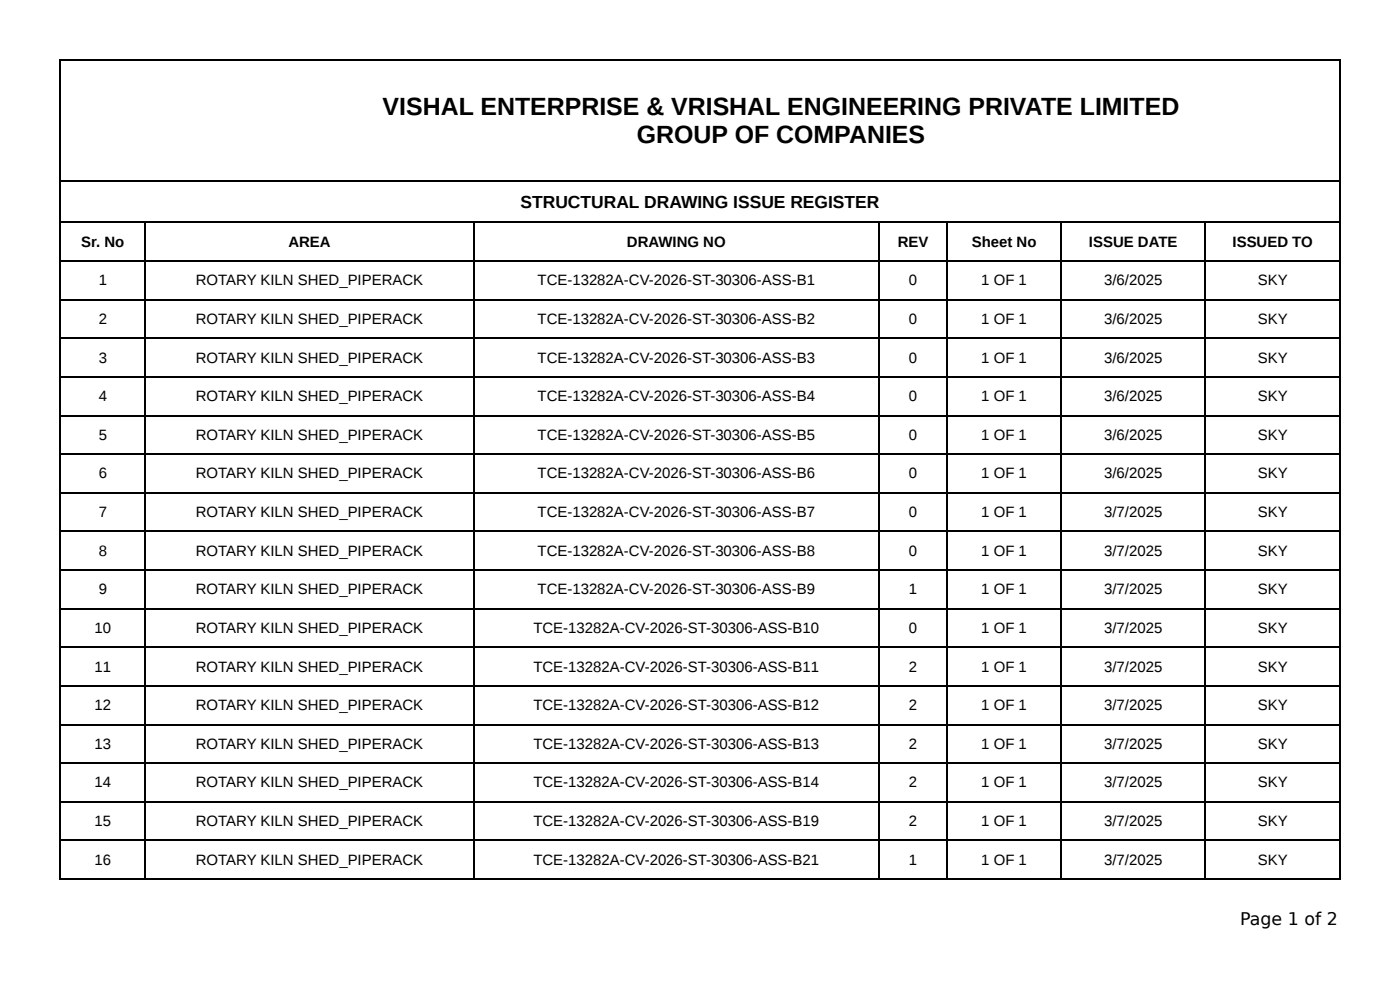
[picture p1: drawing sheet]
<svg xmlns="http://www.w3.org/2000/svg" width="297mm" height="210mm" viewBox="0 0 297 210" stroke-linecap="round" stroke-linejoin="round" font-family="sans-serif">
<defs><g id="words">
<g font-size="5.3">
<text x="81.3" y="24.3">VISHAL ENTERPRISE &amp; VRISHAL ENGINEERING PRIVATE LIMITED</text>
<text x="135.3" y="30.4">GROUP OF COMPANIES</text>
</g>
<g font-size="3.7">
<text x="110.6" y="44.2">STRUCTURAL DRAWING ISSUE REGISTER</text>
<text x="263.4" y="196.3">Page 1 of 2</text>
</g>
<g font-size="3.2">
<text x="17.3" y="52.4">Sr. No</text>
<text x="61.2" y="52.4">AREA</text>
<text x="133.1" y="52.4">DRAWING NO</text>
<text x="190.7" y="52.4">REV</text>
<text x="206.4" y="52.4">Sheet No</text>
<text x="231.3" y="52.4">ISSUE DATE</text>
<text x="261.8" y="52.4">ISSUED TO</text>
<text x="21" y="60.6">1</text>
<text x="41.6" y="60.6">ROTARY KILN SHED_PIPERACK</text>
<text x="114.2" y="60.6">TCE-13282A-CV-2026-ST-30306-ASS-B1</text>
<text x="193.1" y="60.6">0</text>
<text x="208.4" y="60.6">1 OF 1</text>
<text x="234.5" y="60.6">3/6/2025</text>
<text x="267.1" y="60.6">SKY</text>
<text x="21" y="68.8">2</text>
<text x="41.6" y="68.8">ROTARY KILN SHED_PIPERACK</text>
<text x="114.2" y="68.8">TCE-13282A-CV-2026-ST-30306-ASS-B2</text>
<text x="193.1" y="68.8">0</text>
<text x="208.4" y="68.8">1 OF 1</text>
<text x="234.5" y="68.8">3/6/2025</text>
<text x="267.1" y="68.8">SKY</text>
<text x="21" y="77">3</text>
<text x="41.6" y="77">ROTARY KILN SHED_PIPERACK</text>
<text x="114.2" y="77">TCE-13282A-CV-2026-ST-30306-ASS-B3</text>
<text x="193.1" y="77">0</text>
<text x="208.4" y="77">1 OF 1</text>
<text x="234.5" y="77">3/6/2025</text>
<text x="267.1" y="77">SKY</text>
<text x="21" y="85.2">4</text>
<text x="41.6" y="85.2">ROTARY KILN SHED_PIPERACK</text>
<text x="114.2" y="85.2">TCE-13282A-CV-2026-ST-30306-ASS-B4</text>
<text x="193.1" y="85.2">0</text>
<text x="208.4" y="85.2">1 OF 1</text>
<text x="234.5" y="85.2">3/6/2025</text>
<text x="267.1" y="85.2">SKY</text>
<text x="21" y="93.4">5</text>
<text x="41.6" y="93.4">ROTARY KILN SHED_PIPERACK</text>
<text x="114.2" y="93.4">TCE-13282A-CV-2026-ST-30306-ASS-B5</text>
<text x="193.1" y="93.4">0</text>
<text x="208.4" y="93.4">1 OF 1</text>
<text x="234.5" y="93.4">3/6/2025</text>
<text x="267.1" y="93.4">SKY</text>
<text x="21" y="101.6">6</text>
<text x="41.6" y="101.6">ROTARY KILN SHED_PIPERACK</text>
<text x="114.2" y="101.6">TCE-13282A-CV-2026-ST-30306-ASS-B6</text>
<text x="193.1" y="101.6">0</text>
<text x="208.4" y="101.6">1 OF 1</text>
<text x="234.5" y="101.6">3/6/2025</text>
<text x="267.1" y="101.6">SKY</text>
<text x="21" y="109.8">7</text>
<text x="41.6" y="109.8">ROTARY KILN SHED_PIPERACK</text>
<text x="114.2" y="109.8">TCE-13282A-CV-2026-ST-30306-ASS-B7</text>
<text x="193.1" y="109.8">0</text>
<text x="208.4" y="109.8">1 OF 1</text>
<text x="234.5" y="109.8">3/7/2025</text>
<text x="267.1" y="109.8">SKY</text>
<text x="21" y="118">8</text>
<text x="41.6" y="118">ROTARY KILN SHED_PIPERACK</text>
<text x="114.2" y="118">TCE-13282A-CV-2026-ST-30306-ASS-B8</text>
<text x="193.1" y="118">0</text>
<text x="208.4" y="118">1 OF 1</text>
<text x="234.5" y="118">3/7/2025</text>
<text x="267.1" y="118">SKY</text>
<text x="21" y="126.2">9</text>
<text x="41.6" y="126.2">ROTARY KILN SHED_PIPERACK</text>
<text x="114.2" y="126.2">TCE-13282A-CV-2026-ST-30306-ASS-B9</text>
<text x="193.1" y="126.2">1</text>
<text x="208.4" y="126.2">1 OF 1</text>
<text x="234.5" y="126.2">3/7/2025</text>
<text x="267.1" y="126.2">SKY</text>
<text x="20.1" y="134.4">10</text>
<text x="41.6" y="134.4">ROTARY KILN SHED_PIPERACK</text>
<text x="113.3" y="134.4">TCE-13282A-CV-2026-ST-30306-ASS-B10</text>
<text x="193.1" y="134.4">0</text>
<text x="208.4" y="134.4">1 OF 1</text>
<text x="234.5" y="134.4">3/7/2025</text>
<text x="267.1" y="134.4">SKY</text>
<text x="20.1" y="142.6">11</text>
<text x="41.6" y="142.6">ROTARY KILN SHED_PIPERACK</text>
<text x="113.3" y="142.6">TCE-13282A-CV-2026-ST-30306-ASS-B11</text>
<text x="193.1" y="142.6">2</text>
<text x="208.4" y="142.6">1 OF 1</text>
<text x="234.5" y="142.6">3/7/2025</text>
<text x="267.1" y="142.6">SKY</text>
<text x="20.1" y="150.8">12</text>
<text x="41.6" y="150.8">ROTARY KILN SHED_PIPERACK</text>
<text x="113.3" y="150.8">TCE-13282A-CV-2026-ST-30306-ASS-B12</text>
<text x="193.1" y="150.8">2</text>
<text x="208.4" y="150.8">1 OF 1</text>
<text x="234.5" y="150.8">3/7/2025</text>
<text x="267.1" y="150.8">SKY</text>
<text x="20.1" y="159">13</text>
<text x="41.6" y="159">ROTARY KILN SHED_PIPERACK</text>
<text x="113.3" y="159">TCE-13282A-CV-2026-ST-30306-ASS-B13</text>
<text x="193.1" y="159">2</text>
<text x="208.4" y="159">1 OF 1</text>
<text x="234.5" y="159">3/7/2025</text>
<text x="267.1" y="159">SKY</text>
<text x="20.1" y="167.2">14</text>
<text x="41.6" y="167.2">ROTARY KILN SHED_PIPERACK</text>
<text x="113.3" y="167.2">TCE-13282A-CV-2026-ST-30306-ASS-B14</text>
<text x="193.1" y="167.2">2</text>
<text x="208.4" y="167.2">1 OF 1</text>
<text x="234.5" y="167.2">3/7/2025</text>
<text x="267.1" y="167.2">SKY</text>
<text x="20.1" y="175.4">15</text>
<text x="41.6" y="175.4">ROTARY KILN SHED_PIPERACK</text>
<text x="113.3" y="175.4">TCE-13282A-CV-2026-ST-30306-ASS-B19</text>
<text x="193.1" y="175.4">2</text>
<text x="208.4" y="175.4">1 OF 1</text>
<text x="234.5" y="175.4">3/7/2025</text>
<text x="267.1" y="175.4">SKY</text>
<text x="20.1" y="183.6">16</text>
<text x="41.6" y="183.6">ROTARY KILN SHED_PIPERACK</text>
<text x="113.3" y="183.6">TCE-13282A-CV-2026-ST-30306-ASS-B21</text>
<text x="193.1" y="183.6">1</text>
<text x="208.4" y="183.6">1 OF 1</text>
<text x="234.5" y="183.6">3/7/2025</text>
<text x="267.1" y="183.6">SKY</text>
</g>
</g></defs>
<g fill="none" stroke="#000" stroke-width=".26">
<path d="M12.7 12.8h272M12.8 12.7v174.1M284.6 12.7v174.1M12.7 38.5h272M12.7 47.2h272M12.7 55.4h272M30.8 47.4v139.4M100.7 47.4v139.4M186.7 47.4v139.4M201.2 47.4v139.4M225.3 47.4v139.4M256 47.4v139.4"/>
<path d="M12.7 63.6h272M12.7 71.8h272M12.7 80h272M12.7 88.2h272M12.7 96.4h272M12.7 104.6h272M12.7 112.8h272M12.7 121h272M12.7 129.2h272M12.7 137.5h272M12.7 145.7h272M12.7 153.9h272"/>
<path d="M12.7 162.1h272M12.7 170.3h272M12.7 178.5h272M12.7 186.7h272"/>
</g>
<use href="#words"/>
</svg>
